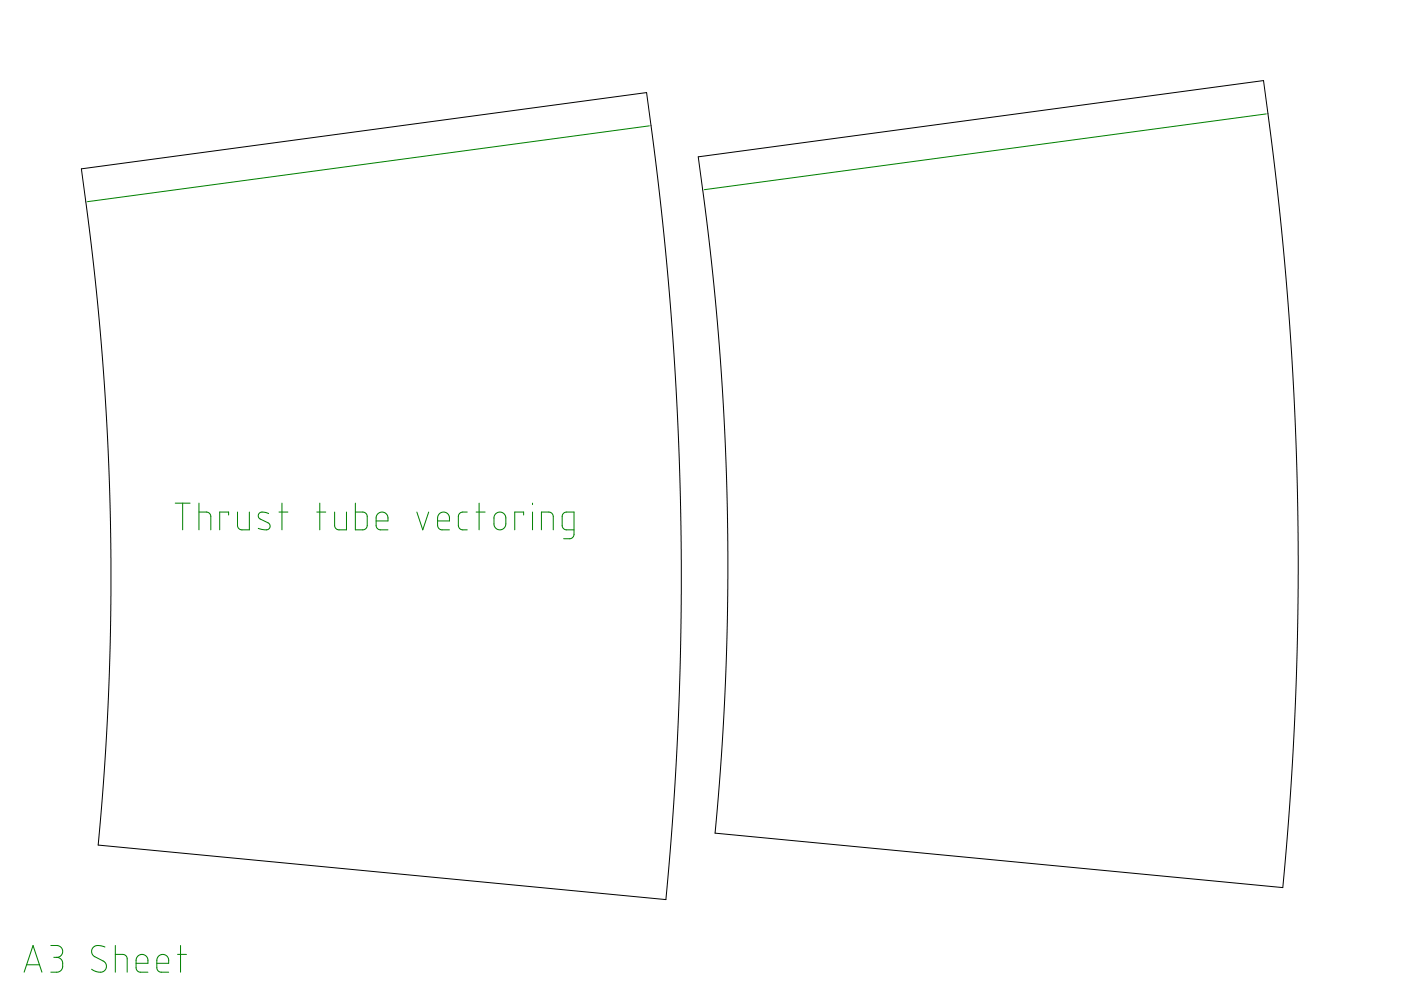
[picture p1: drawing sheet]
<svg xmlns="http://www.w3.org/2000/svg" width="420mm" height="297mm" viewBox="0 0 420 297" stroke-linecap="round" stroke-linejoin="round" font-family="sans-serif">
<path d="M24.4 50.6l169.5-22.9 4 31.2 3 30.4 2 29 1.1 30.5 .3 29.4-.7 32.2-1.5 29.5-2.4 29.7-170.3-16.3 2.1-25.7 1.3-24.8 .5-24.1-.3-26.4-.9-24.7-1.8-25.9-2.6-25.2zM209.4 47l169.5-22.8 3.9 29.9 2.9 28.9 2.2 31.6 1.2 31 .2 30.9-.6 30-1.5 29.3-2.5 30.2-170.3-16.3 2.1-24.5 1.3-25.7 .5-25.9-.3-25.3-.9-24.2-1.9-26.6-2.3-23.6z" fill="none" stroke="#000" stroke-width=".3"/>
<g fill="none" stroke="#008000" stroke-width=".3">
<path d="M194.8 37.7l-168.6 22.8M379.8 34.1l-168.6 22.8M52.6 150.8h4.4M54.8 150.8v8M59.7 153.5h2.4l.9 .6 .2 .6v4.1M59.7 150.8v8M68.6 154.4v-.9h-2.7v5.3M71.2 153.5v4.2l.5 .8 .7 .3h2.4v-5.3M80.6 153.9l-1.4-.4h-1l-.6 .6-.2 .6 .4 .7 2.9 1.5 .3 .6-.1 .8-.8 .5-2.7-.4M83.7 153.5h2.6M84.6 150.8v8M95 153.5h2.7"/>
<path d="M95.9 150.8v8M100.4 153.5v4.3l.3 .6 .8 .4h2.4v-5.3M106.6 150.8v8l2.8-.1 .5-.4 .2-.7-.1-3.4-1-.7h-2.4M112.8 156.1h3.6l-.2-1.5-.7-.9-1.2-.2-1.2 .8-.3 .7v2.8l.4 .6 .5 .3 2.7 .1M125 153.5l1.8 5.3 1.8-5.3M131.2 156.1h3.6l-.1-1.3-.5-.9-1.3-.4-1.3 .7-.3 .8v2.7l.3 .6 .5 .4 2.7 .1M140.1 153.5l-1.9 .1-.5 .4-.2 .8v2.7l.2 .8 .9 .5h1.5M142.8 153.5h2.7M143.7 150.8v8M148.5 154.2l.7-.6 1-.1 .8 .4 .6 .7 .1 2.8-.4 .7-.7 .6h-1.3l-.6-.4-.4-.6-.2-2.7zM157 154.4v-.9h-2.6v5.3M159.7 150.8v.5"/>
<path d="M159.7 153.5v5.3M162.4 158.8v-5.3h2.3l.9 .5 .3 .8v4M172.1 158.8h-2.4l-.9-.6-.2-.5v-3.1l.6-.9 .6-.2h2.3v6.7l-.2 .7-.6 .5-2.3 .1M7.2 291.4l2.7-8 2.7 8M8 289.2h3.9M15.2 283.4l2.4 .1 .6 .4 .5 .6 .1 .9-.3 .9-.8 .5-.7 .2M16.1 287h.9M17 287l1 .3 .6 .7 .1 2.2-.3 .6-.8 .5-2.4 .1M31.5 283.8l-1.4-.3h-1.4l-.9 .6-.3 1.3 .2 .8 .5 .4 3.3 1.9 .4 .9-.2 1.1-.9 .8-1 .1-1.2-.3-1.1-.6M34.6 286.1h2.4l.9 .5 .2 .6v4.2M34.6 283.4v8M40.8 288.7h3.6l-.1-1.4-.6-.9-1.4-.3-1.1 .6-.4 1v2.6l.3 .6 .7 .5h2.6"/>
<path d="M47 288.7h3.6l-.1-1.4-.6-.9-1.3-.3-1.2 .6-.4 1 .1 2.6 .2 .6 .8 .5h2.5M53.3 286.1h2.6M54.1 283.4v8"/>
</g>
</svg>
